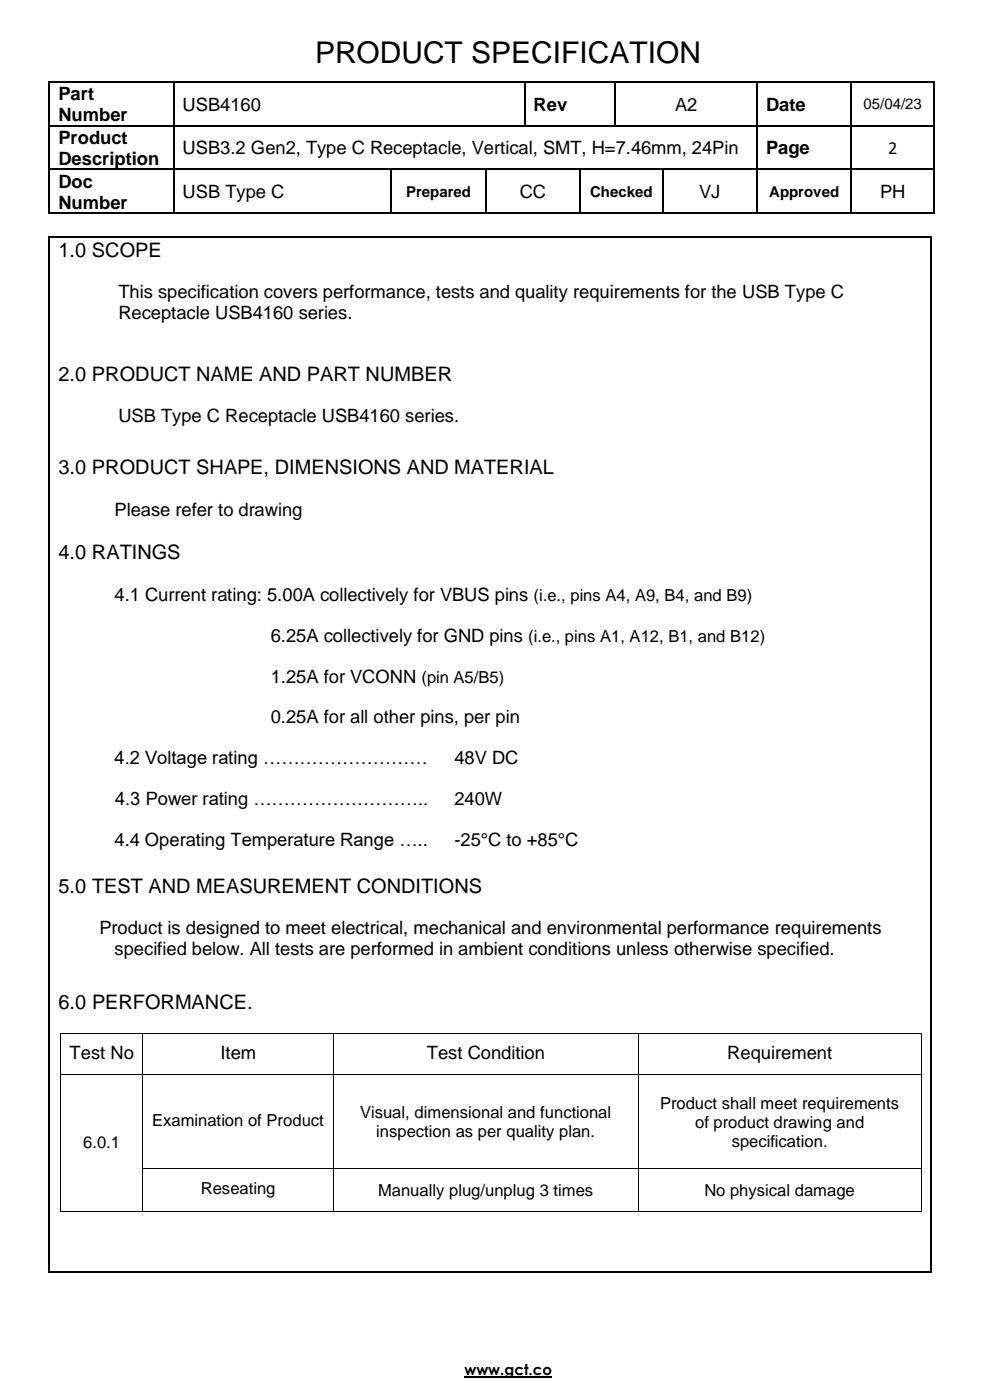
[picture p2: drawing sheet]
<svg xmlns="http://www.w3.org/2000/svg" width="210mm" height="297mm" viewBox="0 0 210 297" stroke-linecap="round" stroke-linejoin="round" font-family="sans-serif">
<defs><g id="words">
<text font-size="6.3" x="66.8" y="13.4">PRODUCT SPECIFICATION</text>
<g font-size="4.2">
<text x="12.4" y="54.5">1.0 SCOPE</text>
<text x="12.4" y="80.7">2.0 PRODUCT NAME AND PART NUMBER</text>
<text x="12.4" y="100.6">3.0 PRODUCT SHAPE, DIMENSIONS AND MATERIAL</text>
<text x="12.4" y="118.6">4.0 RATINGS</text>
<text x="12.4" y="189.3">5.0 TEST AND MEASUREMENT CONDITIONS</text>
<text x="12.4" y="214.1">6.0 PERFORMANCE.</text>
</g>
<g font-size="3.9">
<text x="12.4" y="21.2">Part</text>
<text x="38.7" y="23.5">USB4160</text>
<text x="113.2" y="23.5">Rev</text>
<text x="143.2" y="23.5">A2</text>
<text x="162.5" y="23.5">Date</text>
<text x="12.4" y="25.7">Number</text>
<text x="12.4" y="30.5">Product</text>
<text x="12.4" y="35">Description</text>
<text x="38.7" y="32.7">USB3.2 Gen2, Type C Receptacle, Vertical, SMT, H=7.46mm, 24Pin</text>
<text x="162.5" y="32.7">Page</text>
<text x="188.3" y="32.6">2</text>
<text x="12.4" y="39.8">Doc</text>
<text x="12.4" y="44.2">Number</text>
<text x="38.7" y="42">USB Type C</text>
<text x="110.2" y="42">CC</text>
<text x="148.3" y="42">VJ</text>
<text x="186.6" y="42">PH</text>
<text x="25.1" y="63.3">This specification covers performance, tests and quality requirements for the USB Type C</text>
<text x="25.1" y="67.7">Receptacle USB4160 series.</text>
<text x="25.1" y="89.5">USB Type C Receptacle USB4160 series.</text>
<text x="24.3" y="109.4">Please refer to drawing</text>
<text x="24.3" y="127.5">4.1 Current rating: 5.00A collectively for VBUS pins (i.e., pins A4, A9, B4, and B9)</text>
<text x="57.4" y="136.1">6.25A collectively for GND pins (i.e., pins A1, A12, B1, and B12)</text>
<text x="57.4" y="144.8">1.25A for VCONN (pin A5/B5)</text>
<text x="57.4" y="153.4">0.25A for all other pins, per pin</text>
<text x="24.3" y="162.1">4.2 Voltage rating ………………………</text>
<text x="96.4" y="162.1">48V DC</text>
<text x="24.4" y="170.8">4.3 Power rating ………………………..</text>
<text x="96.4" y="170.8">240W</text>
<text x="24.3" y="179.4">4.4 Operating Temperature Range …..</text>
<text x="96.4" y="179.4">-25°C to +85°C</text>
<text x="21.1" y="198.1">Product is designed to meet electrical, mechanical and environmental performance requirements</text>
<text x="24.3" y="202.5">specified below. All tests are performed in ambient conditions unless otherwise specified.</text>
<text x="14.8" y="224.7">Test No</text>
<text x="46.7" y="224.7">Item</text>
<text x="90.5" y="224.7">Test Condition</text>
<text x="154.3" y="224.7">Requirement</text>
</g>
<g font-size="3.5">
<text x="32.3" y="238.9">Examination of Product</text>
<text x="76.4" y="237.1">Visual, dimensional and functional</text>
<text x="140" y="235.2">Product shall meet requirements</text>
<text x="147.4" y="239.2">of product drawing and</text>
<text x="17.7" y="243.5">6.0.1</text>
<text x="79.8" y="241.2">inspection as per quality plan.</text>
<text x="155.2" y="243.2">specification.</text>
<text x="42.6" y="253.4">Reseating</text>
<text x="80.2" y="253.7">Manually plug/unplug 3 times</text>
<text x="149.4" y="253.7">No physical damage</text>
</g>
<g font-size="3.2">
<text x="183.1" y="23.2">05/04/23</text>
<text x="86.1" y="41.7">Prepared</text>
<text x="125.2" y="41.7">Checked</text>
<text x="163.1" y="41.7">Approved</text>
<text x="98.5" y="291.6">www.gct.co</text>
</g>
</g></defs>
<g fill="#000">
<path d="M10.3 17.2h.4v.4h-.4z" fill-rule="evenodd"/>
<path d="M10.3 17.2h.4v.4h-.4z" fill-rule="evenodd"/>
<path d="M36.7 17.2h.3v.4h-.3z" fill-rule="evenodd"/>
<path d="M111.1 17.2h.3v.4h-.3z" fill-rule="evenodd"/>
<path d="M130.4 17.2h.3v.4h-.3z" fill-rule="evenodd"/>
<path d="M160.4 17.2h.3v.4h-.3z" fill-rule="evenodd"/>
<path d="M180.4 17.2h.4v.4h-.4z" fill-rule="evenodd"/>
<path d="M197.9 17.2h.3v.4h-.3z" fill-rule="evenodd"/>
<path d="M197.9 17.2h.3v.4h-.3z" fill-rule="evenodd"/>
<path d="M10.3 26.5h.4v.3h-.4z" fill-rule="evenodd"/>
<path d="M10.3 35.8h.4v.3h-.4z" fill-rule="evenodd"/>
<path d="M36.7 26.5h.3v.3h-.3z" fill-rule="evenodd"/>
<path d="M36.7 35.8h.3v.3h-.3z" fill-rule="evenodd"/>
<path d="M82.9 35.8h.3v.3h-.3z" fill-rule="evenodd"/>
<path d="M102.9 35.8h.3v.3h-.3z" fill-rule="evenodd"/>
<path d="M111.1 26.5h.3v.3h-.3z" fill-rule="evenodd"/>
<path d="M122.9 35.8h.3v.3h-.3z" fill-rule="evenodd"/>
<path d="M130.4 26.5h.3v.3h-.3z" fill-rule="evenodd"/>
<path d="M140.4 35.8h.4v.3h-.4z" fill-rule="evenodd"/>
<path d="M160.4 26.5h.3v.3h-.3z" fill-rule="evenodd"/>
<path d="M160.4 35.8h.3v.3h-.3z" fill-rule="evenodd"/>
<path d="M180.4 26.5h.4v.3h-.4z" fill-rule="evenodd"/>
<path d="M180.4 35.8h.4v.3h-.4z" fill-rule="evenodd"/>
<path d="M197.9 26.5h.3v.3h-.3z" fill-rule="evenodd"/>
<path d="M197.9 35.8h.3v.3h-.3z" fill-rule="evenodd"/>
<path d="M10.3 45.1h.4v.3h-.4z" fill-rule="evenodd"/>
<path d="M10.3 45.1h.4v.3h-.4z" fill-rule="evenodd"/>
<path d="M10.3 50.2h.4v.3h-.4z" fill-rule="evenodd"/>
<path d="M10.3 50.2h.4v.3h-.4z" fill-rule="evenodd"/>
<path d="M36.7 45.1h.3v.3h-.3z" fill-rule="evenodd"/>
<path d="M82.9 45.1h.3v.3h-.3z" fill-rule="evenodd"/>
<path d="M102.9 45.1h.3v.3h-.3z" fill-rule="evenodd"/>
<path d="M122.9 45.1h.3v.3h-.3z" fill-rule="evenodd"/>
<path d="M140.4 45.1h.4v.3h-.4z" fill-rule="evenodd"/>
<path d="M160.4 45.1h.3v.3h-.3z" fill-rule="evenodd"/>
<path d="M180.4 45.1h.4v.3h-.4z" fill-rule="evenodd"/>
<path d="M197.4 50.2h.3v.3h-.3z" fill-rule="evenodd"/>
<path d="M197.4 50.2h.3v.3h-.3z" fill-rule="evenodd"/>
<path d="M197.9 45.1h.3v.3h-.3z" fill-rule="evenodd"/>
<path d="M197.9 45.1h.3v.3h-.3z" fill-rule="evenodd"/>
<path d="M12.7 219.2h.2v.2h-.2z" fill-rule="evenodd"/>
<path d="M12.7 219.2h.2v.2h-.2z" fill-rule="evenodd"/>
<path d="M30.2 219.2h.2v.2h-.2z" fill-rule="evenodd"/>
<path d="M70.7 219.2h.1v.2h-.1z" fill-rule="evenodd"/>
<path d="M135.3 219.2h.2v.2h-.2z" fill-rule="evenodd"/>
<path d="M195.3 219.2h.2v.2h-.2z" fill-rule="evenodd"/>
<path d="M195.3 219.2h.2v.2h-.2z" fill-rule="evenodd"/>
<path d="M12.7 227.9h.2v.2h-.2z" fill-rule="evenodd"/>
<path d="M30.2 227.9h.2v.2h-.2z" fill-rule="evenodd"/>
<path d="M70.7 227.9h.1v.2h-.1z" fill-rule="evenodd"/>
<path d="M135.3 227.9h.2v.2h-.2z" fill-rule="evenodd"/>
<path d="M195.3 227.9h.2v.2h-.2z" fill-rule="evenodd"/>
<path d="M12.7 247.8h.2v.1h-.2z" fill-rule="evenodd"/>
<path d="M12.7 256.8h.2v.2h-.2z" fill-rule="evenodd"/>
<path d="M12.7 256.8h.2v.2h-.2z" fill-rule="evenodd"/>
<path d="M30.2 247.8h.2v.1h-.2z" fill-rule="evenodd"/>
<path d="M30.2 256.8h.2v.2h-.2z" fill-rule="evenodd"/>
<path d="M70.7 247.8h.1v.1h-.1z" fill-rule="evenodd"/>
<path d="M70.7 256.8h.1v.2h-.1z" fill-rule="evenodd"/>
<path d="M135.3 247.8h.2v.1h-.2z" fill-rule="evenodd"/>
<path d="M135.3 256.8h.2v.2h-.2z" fill-rule="evenodd"/>
<path d="M195.3 247.8h.2v.1h-.2z" fill-rule="evenodd"/>
<path d="M195.3 256.8h.2v.2h-.2z" fill-rule="evenodd"/>
<path d="M195.3 256.8h.2v.2h-.2z" fill-rule="evenodd"/>
<path d="M10.3 269.6h.4v.4h-.4z" fill-rule="evenodd"/>
<path d="M10.3 269.6h.4v.4h-.4z" fill-rule="evenodd"/>
<path d="M197.4 269.6h.3v.4h-.3z" fill-rule="evenodd"/>
<path d="M197.4 269.6h.3v.4h-.3z" fill-rule="evenodd"/>
</g>
<g fill="none" stroke="#000" stroke-width=".34">
<path d="M10.5 17.6v8.9M10.7 17.4h26M36.8 17.6v8.9M37 17.4h74.1M111.3 17.6v8.9M111.4 17.4h19M130.7 17.4h29.7M160.6 17.6v8.9M160.7 17.4h19.7M180.6 17.6v8.9M180.8 17.4h17.1M198.1 17.6v8.9"/>
<path d="M10.5 26.8v9M10.5 36.1v9M10.7 26.7h26M10.7 35.9h26M36.8 26.8v9M36.8 36.1v9M37 26.7h74.1M37 35.9h45.9M83 36.1v9M83.2 35.9h19.7M103 36.1v9M103.2 35.9h19.7"/>
<path d="M111.4 26.7h19M123 36.1v9M123.2 35.9h17.2M130.7 26.7h29.7M140.6 36.1v9M140.8 35.9h19.6M160.6 26.8v9M160.6 36.1v9M160.7 26.7h19.7M160.7 35.9h19.7M180.6 26.8v9M180.6 36.1v9"/>
<path d="M180.8 26.7h17.1M180.8 35.9h17.1M198.1 26.8v9M198.1 36.1v9M10.5 50.5v219.1M10.7 45.3h26M10.7 50.3h186.7M37 45.3h45.9M83.2 45.3h19.7M103.2 45.3h19.7M123.2 45.3h17.2M140.8 45.3h19.6"/>
<path d="M160.7 45.3h19.7M180.8 45.3h17.1M197.5 50.5v219.1M10.7 269.8h186.7"/>
</g>
<path d="M130.5 17.6v8.9" fill="none" stroke="#000" stroke-width=".35"/>
<path d="M98.5 292h18.5" fill="none" stroke="#000" stroke-width=".3"/>
<g fill="none" stroke="#000" stroke-width=".21">
<path d="M12.8 219.4v8.5M12.9 219.3h17.3M30.3 219.4v8.5M30.4 219.3h40.3M70.8 219.4v8.5M70.8 219.3h64.5M135.4 219.4v8.5M135.5 219.3h59.8M195.4 219.4v8.5M12.8 228.1v19.7M12.9 228h17.3M30.3 228.1v19.7"/>
<path d="M30.4 228h40.3M70.8 228.1v19.7M70.8 228h64.5M135.4 228.1v19.7M135.5 228h59.8M195.4 228.1v19.7M12.8 247.9v8.9M12.9 256.9h17.3M30.3 247.9v8.9M30.4 247.9h40.3M30.4 256.9h40.3M70.8 247.9v8.9"/>
<path d="M70.8 247.9h64.5M70.8 256.9h64.5M135.4 247.9v8.9M135.5 247.9h59.8M135.5 256.9h59.8M195.4 247.9v8.9"/>
</g>
<use href="#words"/>
</svg>
